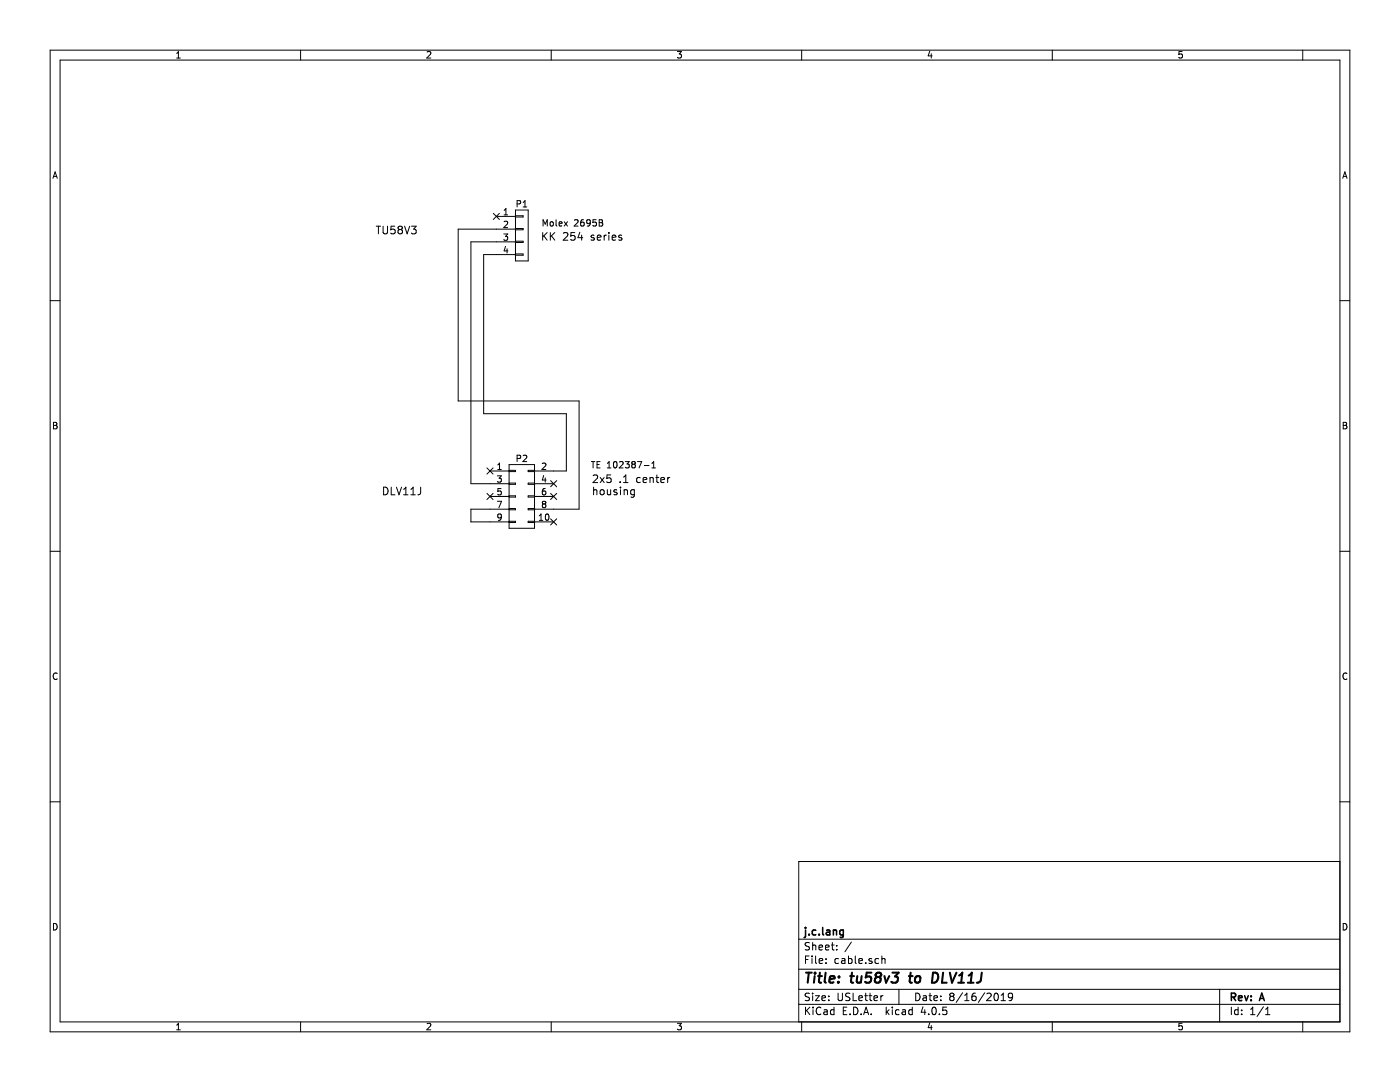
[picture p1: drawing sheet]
<svg xmlns="http://www.w3.org/2000/svg" width="279mm" height="216mm" viewBox="0 0 279 216" stroke-linecap="round" stroke-linejoin="round" font-family="sans-serif">
<g fill="none" stroke="#000" stroke-width=".2">
<path d="M10 10h259.4v195.9h-259.4zM12 12h255.4v191.9h-255.4zM35.3 11.6h.7M35.3 10.6l.3-.3v1.3M60 10v2M85.2 10.4l.5-.1 .3 .3-.8 1h.8M110 10v2M135.2 10.3h.8l-.4 .5h.3l.1 .2-.1 .5-.2 .1-.5-.1M160 10v2M185.5 10.2l-.3 1h.8M185.9 10.7v.9M210 10v2"/>
<path d="M235.9 10.3h-.6v.6l.1-.1h.5l.1 .5-.3 .3-.4-.1M260 10v2M10.6 35.6l.4-1.3 .4 1.3M10.7 35.2h.6M268 35.6l.4-1.3 .4 1.3M268.1 35.2h.6M10 60h2M75.1 45.1h.8M75.5 45.1v1.6M76.5 45.1v1.3l.3 .3h.2l.3-.3v-1.3M78.8 45.1h-.7l-.1 .8 .2-.2 .5 .1 .2 .6-.3 .3-.6-.2M79.7 45.8l-.3-.3 .3-.4 .5 .1 .1 .2-.3 .4"/>
<path d="M79.7 45.8l-.3 .3v.3l.3 .3h.3l.3-.3v-.3l-.3-.3M79.7 45.8h.3M80.7 45.1l.6 1.6 .5-1.6M82.1 45.1h1l-.6 .6 .4 .1 .2 .2-.1 .5-.2 .2h-.5l-.2-.2M98.5 42.6l1.2 1.2M99.1 43.2h3.8M99.7 42.6l-1.2 1.2M100.5 46.7h.8l-.4 .5 .4 .1v.5l-.2 .2-.6-.2M100.6 42.9h.7M100.6 42l.4-.4v1.3M100.6 44.2l.5-.1 .2 .4-.8 .9h.8M100.9 49.1l-.3 1h.8"/>
<path d="M101.2 49.6v.9M102.9 41.9h2.5v10.2h-2.5zM102.9 50.7h1.5v.2h-1.5M102.9 43.1h1.5v.2h-1.5M102.9 45.6h1.5v.2h-1.5M102.9 48.1h1.5v.3h-1.5M102.9 45.7h-11.5v34.3h24.2v21.6h-8.9M102.9 48.3h-8.9v48.2h7.6M102.9 50.8h-6.4v31.7h16.5v11.5h-6.3M103.2 40.7l.6-.1 .1-.5-.7-.1v1.3M104.4 40.4l.4-.4v1.3M104.4 41.3h.7"/>
<path d="M108.3 46.4v1.5M108.4 45.1v-1.3l.4 .9 .4-.9v1.3M108.5 47.1l.7 .8M109.2 46.4l-.9 .9M109.8 44.4l.2-.2 .4 .2v.5l-.1 .1-.3 .1-.2-.1zM109.8 46.4v1.5M110.1 47.1l.6 .8M110.7 46.4l-.9 .9M111 43.8v1.1l.2 .2M111.6 44.7l.6-.1-.1-.3-.3-.1-.2 .2v.6h.5M112.4 46.6l.6-.2 .3 .4-.9 1.1h.9M112.6 44.2l.7 .9"/>
<path d="M113.3 44.2l-.7 .9M114.7 43.9l.4-.1 .3 .4-.8 .9h.8M114.7 46.4h-.7l-.1 .7 .2-.1 .5 .1 .2 .6-.3 .2-.6-.1M115.7 46.3l-.4 1.1h1M116.1 46.9v1M116.5 43.8l-.4 .1-.2 .2v.8l.2 .2 .4-.1 .1-.4-.1-.2-.4-.1-.2 .3M117.8 44.4l-.2 .2h-.3l-.2-.2 .1-.5 .4-.1 .2 .3a.84 .84 0 0 1-.4 1h-.2M118.5 47l-.3-.1-.2 .2v.2l.5 .2v.4h-.5M119 43.8h-.6l-.1 .6 .2-.1 .5 .1v.6l-.2 .1-.5-.1M119.2 47.4l.7-.1v-.3l-.5-.1-.2 .2 .1 .8h.6M119.6 43.8h.4l.2 .3-.2 .3 .2 .2 .1 .3-.2 .2h-.5zM119.6 44.4h.4"/>
<path d="M120.6 46.9v1M121 46.9l-.4 .3M121.5 46.4v.2M121.5 46.9v1M122.2 47.4l.7-.1-.1-.3-.4-.1-.2 .2 .1 .8h.5M124.1 47l-.4-.1-.2 .2v.2l.6 .2v.4h-.6M267.4 60h2M10.7 84.3h.4l.3 .2-.3 .4 .3 .2-.2 .5h-.5zM10.7 84.9h.4M76.6 97.2a.77 .77 0 0 1 .9 .8 .77 .77 0 0 1-.9 .7zM78.1 97.2v1.5h.7M79.1 97.2l.5 1.5 .5-1.5"/>
<path d="M80.5 98.7h.9M80.5 97.6l.5-.4v1.5M82 98.7h.9M82 97.6l.4-.4v1.5M83.9 97.2v1.1a.47 .47 0 0 1-.5 .4M97.2 93.4l1.2 1.2M97.2 98.5l1.2 1.2M97.8 94h3.8M97.8 99.1h3.8M98.4 93.4l-1.2 1.2M98.4 98.5l-1.2 1.2M99.3 94.9h.8l-.5 .5 .4 .1v.6l-.2 .1-.5-.1"/>
<path d="M99.3 93.7h.8M99.3 92.8l.4-.4v1.3M100 97.5h-.6l-.1 .6 .2-.1 .5 .1v.5l-.2 .2-.5-.2M101.6 93.9h1.3v.2h-1.3M101.6 96.4h1.3v.2h-1.3M101.6 98.9h1.3v.3h-1.3M101.6 92.7h5.1v12.7h-5.1zM103.2 91.5l.6-.1 .1-.5-.7-.1v1.3M104.4 90.9l.5-.1 .2 .4-.8 .9h.8M106.7 93.9h-1.3v.2h1.3M106.7 96.4h-1.3v.2h1.3M106.7 98.9h-1.3v.3h1.3"/>
<path d="M106.7 96.5h3.8M106.7 99.1h3.8M108.2 92.5l.5-.1 .2 .4-.7 .9h.7M108.5 94.9l-.3 .9h.8M108.8 97.5h-.3l-.2 .3-.1 .7 .3 .3 .4-.2v-.4l-.1-.2h-.3l-.3 .2M108.8 95.4v.8M109.9 98.5l1.2 1.2M109.9 95.9l1.2 1.2M111.1 98.5l-1.2 1.2M111.1 95.9l-1.2 1.2M118 92.1h.7M118.4 92.1v1.3"/>
<path d="M118.4 94.9l.6-.1 .3 .4-1 1.1h1M118.5 97.9v-.1a.36 .36 0 0 1 .6 .1v.8M118.5 97.2v1.5M119.2 92.7h.4M119.8 92.1h-.6v1.3h.6M119.8 95.3l.8 1M119.8 97.9l.3-.2 .4 .2 .1 .6-.2 .2h-.3l-.3-.1zM120.6 95.3l-.8 1M121.2 97.7v.8a.38 .38 0 0 0 .7 .1M121.2 93.4h.7M121.2 92.5l.4-.4v1.3M121.9 97.7v1"/>
<path d="M121.9 94.8h-.7l-.1 .7 .2-.1h.5l.2 .6-.3 .3-.6-.2M122.5 92.2l.2-.1a.67 .67 0 0 1 .5 .6 .67 .67 0 0 1-.5 .7l-.3-.5zM123.1 97.8l-.4-.1-.2 .2 .1 .2 .5 .2v.4h-.6M123.6 92.2l.5-.1 .3 .4-.8 .9h.8M123.8 96.1v.2M123.8 97.2v.2M123.8 97.7v1M124.4 96.3h.9M124.4 95.2l.5-.4v1.5M124.6 97.9v-.1a.36 .36 0 0 1 .6 .1v.8M124.6 97.7v1M124.8 92.1h.8l-.5 .5 .4 .1v.5l-.2 .2-.5-.2"/>
<path d="M126.3 92.6l-.2-.2 .2-.3 .4 .1 .1 .2-.2 .2M126.3 92.6l-.2 .3v.3l.2 .2h.3l.2-.3-.1-.3-.1-.2M126.3 92.6h.3M126.6 97.8l-.4-.1-.3 .3v.5l.1 .2h.6M126.6 97.7v1.3l-.3 .2h-.4M127.2 92.1h.9l-.6 1.3M127.8 95.4l-.4-.1-.3 .3v.4l.1 .2h.6M128.3 95.8l.8-.2-.1-.2-.4-.1-.3 .2 .1 .7h.6M128.6 92.9h.9M129.7 95.4h.1a.36 .36 0 0 1 .6 .1v.8M129.7 95.3v1M130.1 93.4h.7"/>
<path d="M130.1 92.5l.4-.4v1.3M130.9 95.3h.6M131.1 94.8v1.3l.4 .2M131.9 95.8l.7-.2-.1-.2-.4-.1-.2 .2 .1 .7h.5M133.2 95.3v1M133.7 95.3l-.5 .3M268.1 84.3h.4l.3 .2-.3 .4 .3 .2-.2 .5h-.5zM268.1 84.9h.4M10 110h2M99.3 100h.8l-.5 1.3M100.1 103.1l-.3 .3h-.2l-.3-.3 .1-.5h.4l.3 .2a.84 .84 0 0 1-.4 1h-.3M101.6 101.5h1.3v.2h-1.3"/>
<path d="M101.6 104h1.3v.3h-1.3M101.6 101.6h-7.6v2.5h7.6M106.7 101.5h-1.3v.2h1.3M106.7 104h-1.3v.3h1.3M106.7 104.1h3.8M107.6 103.8h.7M107.6 102.9l.4-.3v1.2M108.5 100.6l-.3-.3 .3-.3 .4 .1v.2l-.2 .3M108.5 100.6l-.3 .2 .1 .4 .2 .1h.2l.2-.3v-.3l-.2-.1M108.5 100.6h.2M108.9 102.7l.2-.1a.67 .67 0 0 1 .5 .6 .67 .67 0 0 1-.5 .6l-.3-.4zM109.9 103.5l1.2 1.2"/>
<path d="M111.1 103.5l-1.2 1.2M267.4 110h2M11.4 134.4a.62 .62 0 0 0-.8 .4 .62 .62 0 0 0 .6 .8l.2-.1M268.8 134.4a.62 .62 0 0 0-.8 .4 .62 .62 0 0 0 .6 .8l.2-.1M10 160h2M267.4 160h2M267.4 171.9h-108v32M10.7 184.3a.65 .65 0 0 1 .7 .6 .65 .65 0 0 1-.7 .7zM159.4 197.4h108M159.4 193.4h108M159.4 187.4h108M160.8 191.5h.5"/>
<path d="M161.5 190.8h-.7v1.5M161.5 198.2h-.5l-.3 .3 .1 .3 .7 .3v.4l-.2 .2-.6-.1M161.5 188.1h-.5l-.3 .2 .1 .3 .7 .4v.4l-.2 .2-.6-.1M162.1 190.8v.1M162.1 191.3v1M162.2 188.1v1.5M162.2 198.2v.1M162.2 198.7v1M162.2 188.7l.2-.1h.4v1M162.7 198.7h.8l-.8 1h.8M162.8 190.8v1.2l.2 .3M163.4 189.1l.8-.2-.1-.3h-.4l-.3 .2 .1 .7h.6"/>
<path d="M163.5 191.8l.7-.2-.1-.3h-.4l-.2 .2 .1 .7h.5M164 199.2l.7-.2v-.2l-.4-.1-.3 .2 .1 .7h.6M164.7 189.1l.8-.2-.1-.3h-.4l-.3 .2 .1 .7h.6M164.8 192.1v.2M164.8 191.3v.2M165.4 199.5v.2M165.4 198.8v.1M165.9 188.6h.6M166.1 188.1v1.3l.4 .2M167 188.6v.2M167 189.4v.2M167.3 198.2v1.2l.2 .3h.3l.3-.3v-1.2"/>
<path d="M167.3 191.3h-.4l-.3 .2 .1 .6 .2 .2 .4-.1M168 191.3h.6v1M168.6 191.6l-.5 .1-.2 .2 .2 .4 .5-.1M169.3 191.3h.5l.3 .2-.2 .7h-.6M169.3 190.8v1.5M169.6 198.2h-.6l-.2 .3v.3l.7 .3v.4l-.2 .2-.5-.1M169.9 188l-1.3 1.9M170.3 198.2v1.5h.7M170.7 190.8v1.2l.2 .3M171.4 199.2l.7-.2v-.2l-.5-.1-.2 .2 .1 .7h.6M171.4 191.8l.7-.2v-.3h-.5l-.2 .2 .1 .7h.6M172.6 198.7h.5"/>
<path d="M172.8 198.2v1.3l.3 .2M172.8 192.1v.2M173.4 198.7h.6M173.6 198.2v1.3l.4 .2M174 191.3a.37 .37 0 0 0-.6 .2l.1 .2 .5 .1 .1 .2-.3 .3-.4-.1M174.4 199.2l.7-.2v-.2l-.4-.1-.3 .2 .1 .7h.6M175.3 191.3h-.4l-.3 .2 .1 .6 .2 .2 .4-.1M175.8 198.7v1M176 191.4l.2-.1h.4v1M176 190.8v1.5M176.2 198.7l-.4 .3M179.4 197.4v3"/>
<path d="M182.8 198.2a.76 .76 0 0 1 .8 .7 .76 .76 0 0 1-.8 .8zM184.3 198.8h.5l.1 .9M184.9 199l-.5 .1-.2 .2 .2 .4 .5-.1M185.4 198.7h.6M185.6 198.2v1.3l.4 .2M186.4 199.2l.7-.2-.1-.2-.4-.1-.2 .2 .1 .7h.5M187.8 199.5v.2M187.8 198.8v.1M189.8 198.8l-.3 .3 .1 .4 .2 .2h.3l.3-.3v-.3l-.3-.3M189.8 198.8l-.3-.3 .3-.3h.3l.3 .3-.3 .3M189.8 198.8h.3M192.1 198.1l-1.3 1.9"/>
<path d="M192.5 199.7h.9M192.5 198.6l.5-.4v1.5M194.7 198.2h-.5a1.11 1.11 0 0 0-.1 1.4l.4 .1 .2-.2 .1-.5-.3-.2h-.4l-.1 .2M196.5 198.1l-1.3 1.9M197 198.3l.5-.1 .3 .4-.9 1.1h.9M198.5 198.3l.2-.1a.8 .8 0 0 1 .6 .7 .8 .8 0 0 1-.6 .8l-.2-.2-.1-.4zM199.8 199.7h.9M199.8 198.6l.4-.4v1.5M202.1 198.8l-.3 .3h-.3l-.3-.3 .2-.6h.4l.2 .1a1.19 1.19 0 0 1-.2 1.3l-.4 .1M243.4 197.4v6.5M268.1 184.3a.65 .65 0 0 1 .7 .6 .65 .65 0 0 1-.7 .7zM35.3 204.5l.3-.3v1.3"/>
<path d="M35.3 205.5h.7M60 203.9v2M85.2 204.3l.5-.1 .3 .3-.8 1h.8M110 203.9v2M135.2 204.2h.8l-.4 .5h.3l.1 .2-.1 .5-.2 .1-.5-.1M159.4 200.4h108M160 203.9v2M160.8 201v1.5M161 201.6l.6 .9M161.6 201l-.8 .8M162.3 201v.1M162.3 201.5v1"/>
<path d="M163.8 201.1a.71 .71 0 0 0-1 .5 .71 .71 0 0 0 .8 .9l.2-.2M164.5 201.5h.5l.1 1M165.1 201.8l-.5 .1-.2 .2 .2 .4 .5-.1M166.4 201.5h-.4l-.3 .3 .1 .5 .2 .2 .4-.1M166.4 201v1.5M168.3 201.7h.5M169 201h-.7v1.5h.7M169.6 202.3v.2M170.4 201a.76 .76 0 0 1 .8 .7 .76 .76 0 0 1-.8 .8zM171.9 202.3v.2M172.4 202.5l.4-1.5 .6 1.5M172.5 202h.7"/>
<path d="M173.9 202.3v.2M176.9 201v1.5M177 201.9l.4 .6M177.4 201.5l-.5 .5M178.1 201v.1M178.1 201.5v1M179.4 201.5h-.4l-.3 .3 .1 .5 .2 .2 .4-.1M180.1 201.5h.6v1M180.7 201.8l-.5 .1-.2 .2 .2 .4 .5-.1M182.1 201.5h-.5l-.2 .3v.5l.2 .2 .5-.1M182.1 201v1.5M184.2 200.9l-.4 1.1h1"/>
<path d="M184.6 201.5v1M185.3 202.3v.2M185.5 204.1l-.3 1h.8M185.9 204.6v.9M186.1 201.1l.2-.1a.8 .8 0 0 1 .6 .7 .8 .8 0 0 1-.6 .8l-.2-.2-.1-.4zM187.5 202.3v.2M188.9 201h-.7l-.1 .7 .2-.2 .5 .1 .2 .2-.1 .5-.2 .2-.6-.2M210 203.9v2M235.9 204.2h-.6v.6l.1-.1h.5l.1 .5-.3 .3-.4-.1M245.7 201v1.5M247.1 201.5h-.4l-.3 .3 .1 .5 .2 .2 .4-.1M247.1 201v1.5"/>
<path d="M247.8 202.3v.2M247.8 201.5v.2M249.6 202.5h.8M249.6 201.4l.4-.4v1.5M252.1 200.9l-1.2 1.9M252.6 202.5h.8M252.6 201.4l.4-.4v1.5M260 203.9v2"/>
</g>
<g fill="none" stroke="#000" stroke-width=".3">
<path d="M160.8 185.1v.1M160.8 185.6v1.2l-.3 .3M161.5 186.4v.2M162.8 185.6h-.4l-.3 .3 .1 .5 .2 .2 .4-.1M163.5 186.4v.2M164.2 185.1v1.3l.2 .2M165 185.6h.6v1M165.6 185.9l-.5 .1-.2 .2 .2 .4 .5-.1M166.3 185.7l.2-.1h.4l.1 1M166.3 185.6v1M168.3 185.6l-.1 1.3-.2 .2-.3-.1M168.3 185.6h-.4l-.3 .3 .1 .5 .2 .2 .4-.1"/>
<path d="M245.7 199l.8-.1 .1-.2-.1-.4-.2-.1h-.6v1.5M246.1 199l.5 .7M247.2 199.2l.7-.2-.1-.2-.4-.1-.2 .2v.7h.6M248.4 198.7l.3 1 .4-1M249.7 199.5v.2M249.7 198.8v.1M251.3 199.7l.5-1.5 .5 1.5M251.5 199.2h.7"/>
</g>
<g fill="none" stroke="#000" stroke-width=".41">
<path d="M160.9 194.1h1.1M161.4 194.1l-.2 2M162.6 194.8l-.2 1.3M162.7 194.1l-.1 .2M162.7 194.1l.1 .1-.2 .1M163.3 194.8h.7M163.6 194.1l-.2 1.7 .1 .2 .4 .1M164.8 194.1l-.2 1.7 .2 .3M165.6 195.4l.9-.2v-.4h-.6l-.3 .2v1l.2 .1 .5-.1M167.3 195.9l.1 .1-.1 .1M167.3 195.9l-.1 .1 .1 .1M167.3 195.9v.2"/>
<path d="M167.5 194.8l-.1 .2M167.5 194.8l-.2 .1 .1 .1M169.7 194.8h.7M170 194.1l-.2 1.7 .1 .2 .4 .1M171.1 194.8l-.1 1.2a.56 .56 0 0 0 .8-.1M172 194.8l-.2 1.3M173.9 194.1h-.9l-.2 .9 .3-.2h.5l.2 .2a.82 .82 0 0 1-.2 1l-.7 .1-.3-.2M175.1 194.9l-.3-.1v-.3a.66 .66 0 0 1 .9-.3l.2 .4-.5 .3M175.1 194.9a.7 .7 0 0 0-.4 1l.6 .2a.68 .68 0 0 0 .3-1.1l-.2-.1M175.1 194.9h.3M176.5 194.8l.3 1.3 .7-1.3M178.1 194.1h1.2l-.7 .7a.48 .48 0 0 1 .6 .4l-.3 .8-.7 .1-.3-.2"/>
<path d="M181.4 194.8h.7M181.7 194.1l-.2 1.7 .1 .2 .4 .1M182.8 194.9l.3-.1h.5l.1 .3-.1 .6a.54 .54 0 0 1-.5 .4 .54 .54 0 0 1-.5-.4zM186.2 194.1a.97 .97 0 0 1 1 .6 .97 .97 0 0 1-.3 1.1l-.4 .3h-.5zM188.2 194.1l-.2 2h.9M189.6 194.1l.4 2 .9-2M191.2 196.1h1.2M191.4 194.7l.6-.6-.2 2M193.1 196.1h1.2M193.3 194.7l.7-.6-.3 2M195.9 194.1l-.1 1.4a.73 .73 0 0 1-.9 .6"/>
</g>
</svg>
